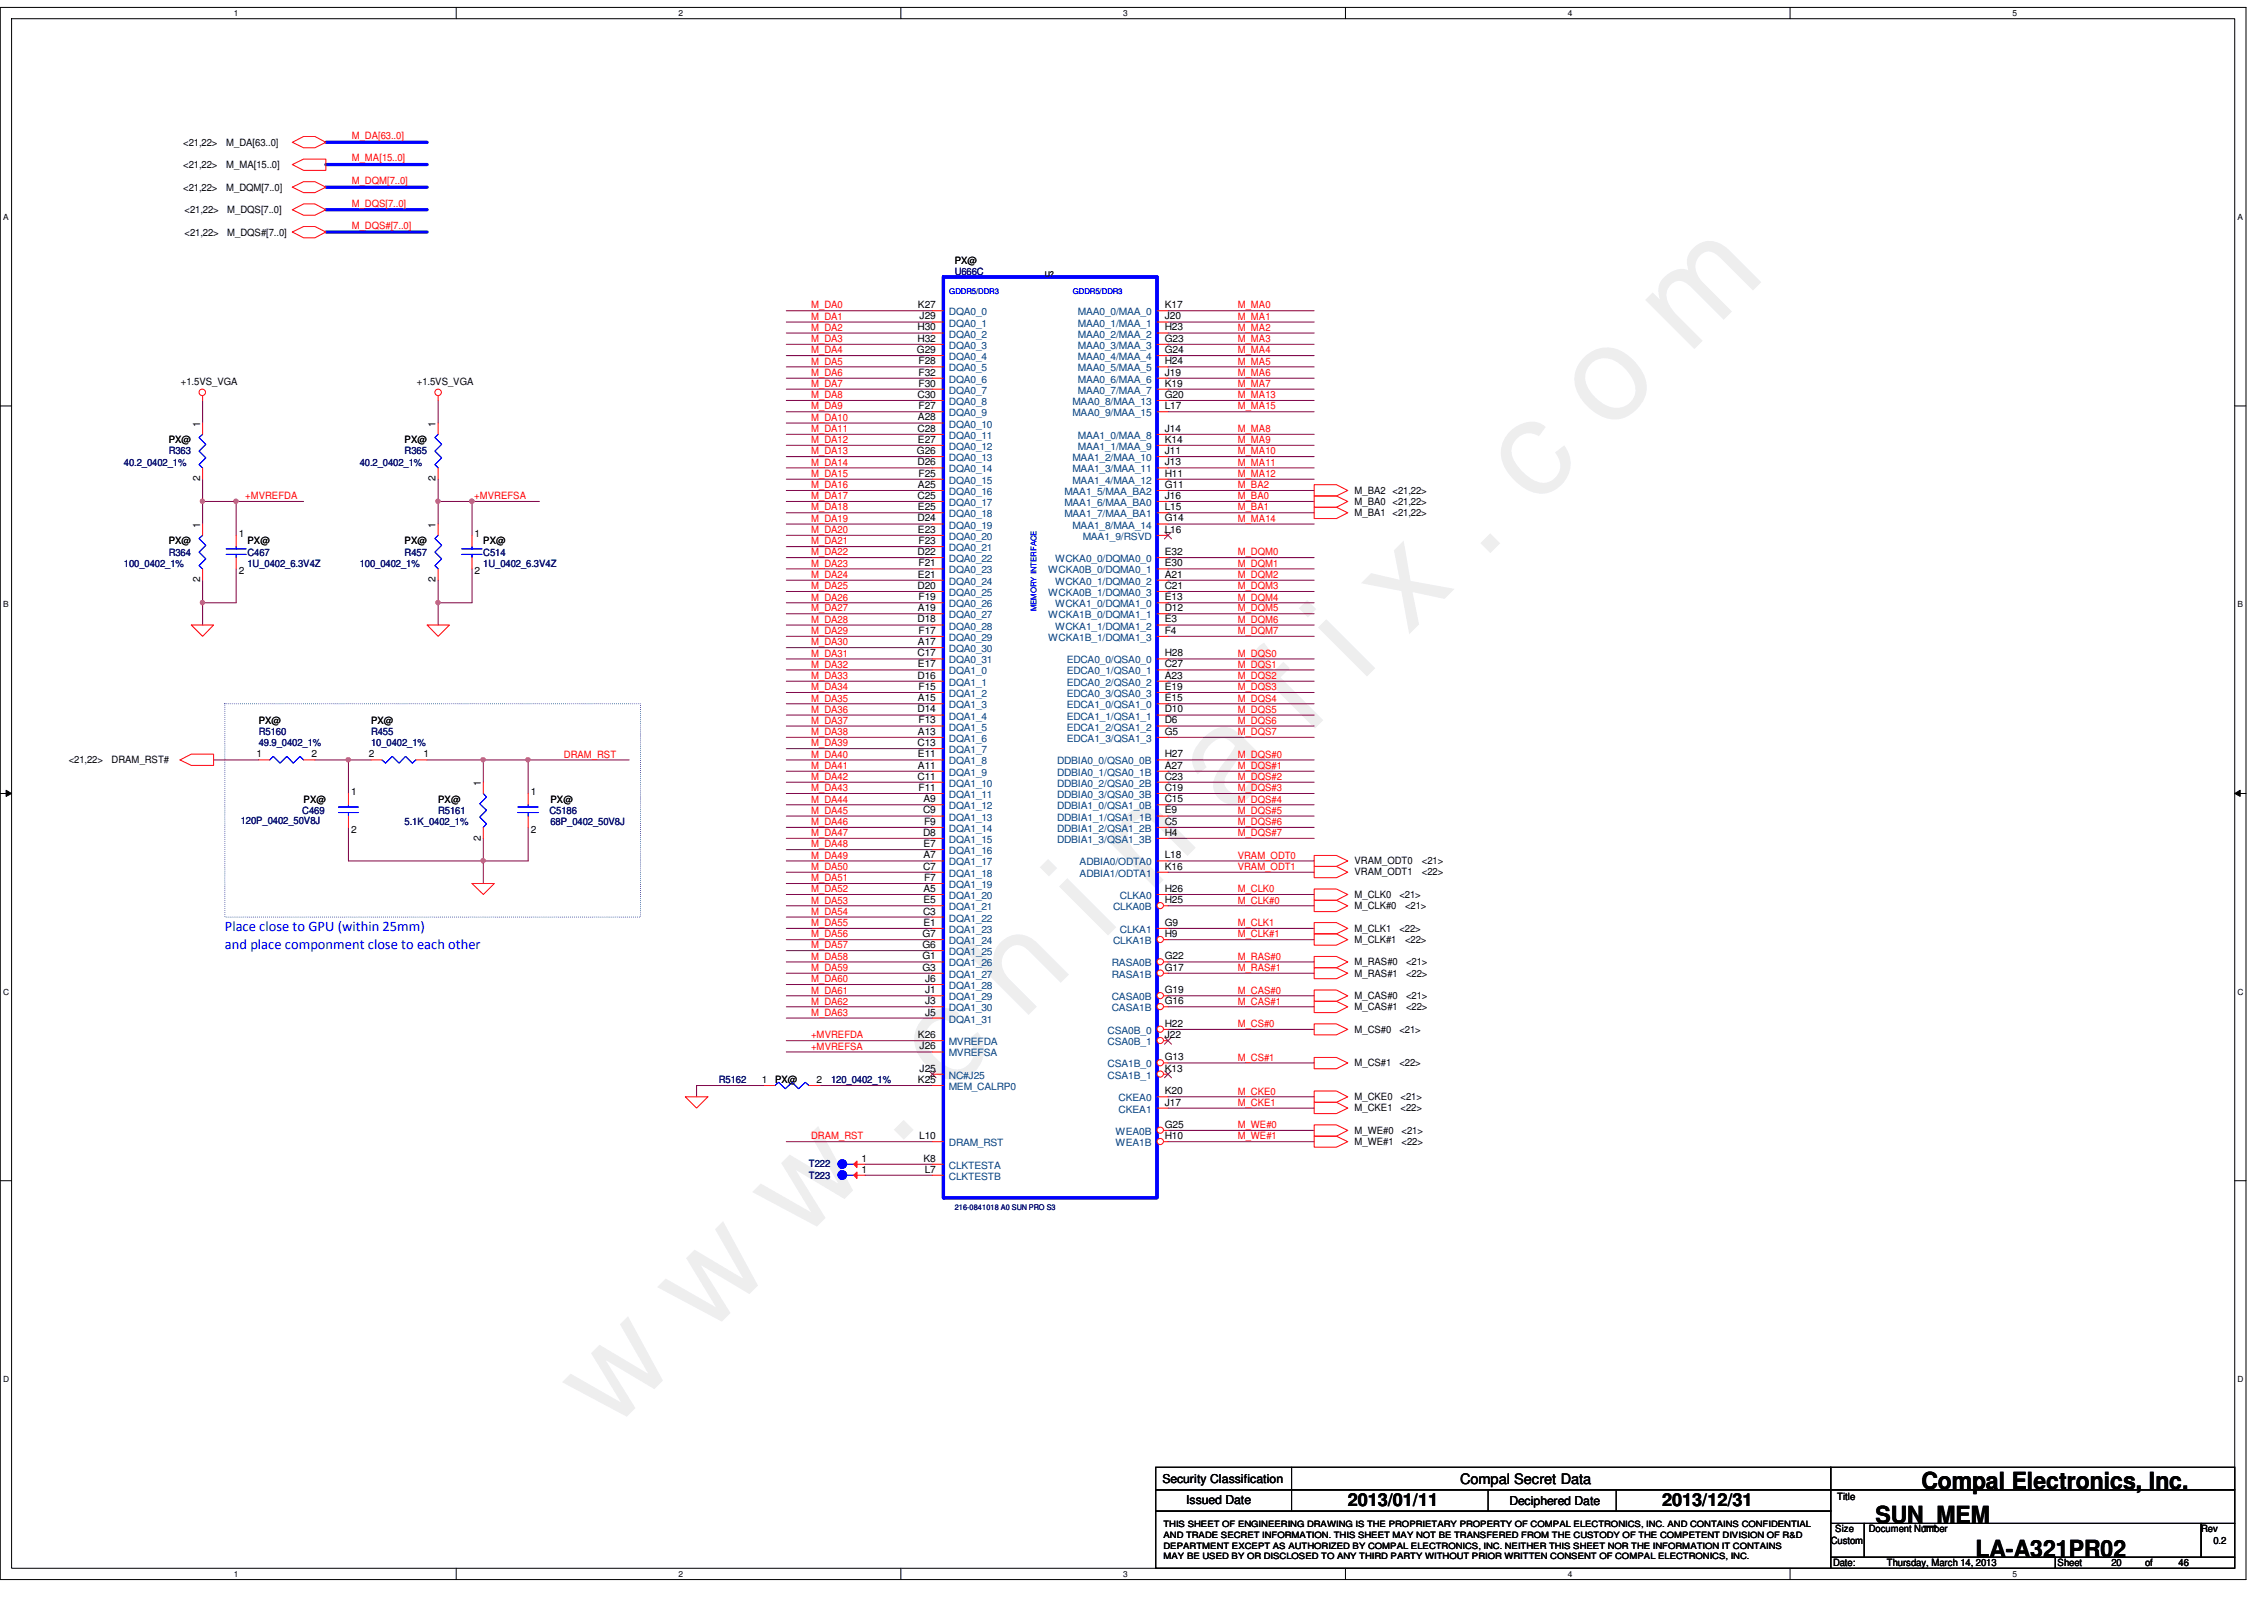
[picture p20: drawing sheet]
<svg xmlns="http://www.w3.org/2000/svg" width="297mm" height="210mm" viewBox="0 0 297 210" stroke-linecap="round" stroke-linejoin="round" font-family="sans-serif">
<defs><g id="words">
<text font-size="17.6" fill="#f0f" x="80.1" y="188" transform="rotate(-45 80.1 188)">w w w . c h i n a f i x . c o m</text>
<g font-size="3.1">
<text x="252.1" y="195.4">Compal Electronics, Inc.</text>
<text x="246.1" y="199.8">SUN_MEM</text>
<text x="259.2" y="204.2">LA-A321PR02</text>
</g>
<g font-size="2.3">
<text x="176.8" y="197.6">2013/01/11</text>
<text x="218.1" y="197.6">2013/12/31</text>
</g>
<g font-size="1.9" fill="#00f">
<text x="29.5" y="122.1">Place close to GPU (within 25mm)</text>
<text x="29.5" y="124.5">and place componment close to each other</text>
</g>
<text font-size="1.9" x="191.6" y="194.6">Compal Secret Data</text>
<g font-size="1.6">
<text x="152.5" y="194.5">Security Classification</text>
<text x="155.6" y="197.3">Issued Date</text>
<text x="198" y="197.5">Deciphered Date</text>
</g>
<g font-size="1.3">
<text x="24" y="19.1">&lt;21,22&gt;</text>
<text x="24" y="22.1">&lt;21,22&gt;</text>
<text x="29.7" y="19.1">M_DA[63..0]</text>
<text x="29.7" y="22.1">M_MA[15..0]</text>
<text x="24" y="25">&lt;21,22&gt;</text>
<text x="24.2" y="27.9">&lt;21,22&gt;</text>
<text x="29.7" y="25">M_DQM[7..0]</text>
<text x="29.8" y="27.9">M_DQS[7..0]</text>
<text x="24.2" y="30.9">&lt;21,22&gt;</text>
<text x="29.8" y="30.9">M_DQS#[7..0]</text>
<text x="125.3" y="34.6">PX@</text>
<text x="120.4" y="40.4">K27</text>
<text x="120.6" y="41.9">J29</text>
<text x="152.8" y="40.4">K17</text>
<text x="152.8" y="41.9">J20</text>
<text x="120.3" y="46.3">G29</text>
<text x="120.4" y="43.3">H30</text>
<text x="120.4" y="44.8">H32</text>
<text x="120.5" y="47.8">F28</text>
<text x="152.8" y="43.3">H23</text>
<text x="152.8" y="44.8">G23</text>
<text x="152.8" y="46.3">G24</text>
<text x="152.8" y="47.8">H24</text>
<text x="23.7" y="50.5">+1.5VS_VGA</text>
<text x="54.7" y="50.5">+1.5VS_VGA</text>
<text x="120.4" y="52.2">C30</text>
<text x="120.5" y="49.3">F32</text>
<text x="120.5" y="50.7">F30</text>
<text x="120.5" y="53.7">F27</text>
<text x="152.8" y="49.3">J19</text>
<text x="152.8" y="50.7">K19</text>
<text x="152.8" y="52.2">G20</text>
<text x="152.8" y="53.7">L17</text>
<text x="22.1" y="58.2">PX@</text>
<text x="26.2" y="56" transform="rotate(-90 26.2 56)">1</text>
<text x="53.1" y="58.2">PX@</text>
<text x="57.1" y="56" transform="rotate(-90 57.1 56)">1</text>
<text x="120.3" y="59.6">G26</text>
<text x="120.4" y="56.6">C28</text>
<text x="120.4" y="55.2">A28</text>
<text x="120.4" y="58.1">E27</text>
<text x="152.8" y="56.6">J14</text>
<text x="152.8" y="58.1">K14</text>
<text x="152.8" y="59.6">J11</text>
<text x="26.2" y="63.2" transform="rotate(-90 26.2 63.2)">2</text>
<text x="57.1" y="63.2" transform="rotate(-90 57.1 63.2)">2</text>
<text x="120.4" y="61">D26</text>
<text x="120.4" y="65.4">C25</text>
<text x="120.4" y="64">A25</text>
<text x="120.5" y="62.5">F25</text>
<text x="152.8" y="61">J13</text>
<text x="152.8" y="62.5">H11</text>
<text x="152.8" y="64">G11</text>
<text x="152.8" y="65.4">J16</text>
<text x="177.7" y="64.8">M_BA2 &lt;21,22&gt;</text>
<text x="22.1" y="71.4">PX@</text>
<text x="26.2" y="69.2" transform="rotate(-90 26.2 69.2)">1</text>
<text x="31.3" y="70.4">1</text>
<text x="32.5" y="71.4">PX@</text>
<text x="53.1" y="71.4">PX@</text>
<text x="57.1" y="69.2" transform="rotate(-90 57.1 69.2)">1</text>
<text x="62.3" y="70.4">1</text>
<text x="63.4" y="71.4">PX@</text>
<text x="120.4" y="68.4">D24</text>
<text x="120.4" y="66.9">E25</text>
<text x="120.4" y="69.9">E23</text>
<text x="120.5" y="71.4">F23</text>
<text x="152.8" y="68.4">G14</text>
<text x="152.8" y="69.9">L16</text>
<text x="152.8" y="66.9">L15</text>
<text x="177.7" y="67.7">M_BA1 &lt;21,22&gt;</text>
<text x="177.7" y="66.3">M_BA0 &lt;21,22&gt;</text>
<text x="26.2" y="76.4" transform="rotate(-90 26.2 76.4)">2</text>
<text x="31.3" y="75.4">2</text>
<text x="57.1" y="76.4" transform="rotate(-90 57.1 76.4)">2</text>
<text x="62.3" y="75.4">2</text>
<text x="120.4" y="72.8">D22</text>
<text x="120.4" y="77.3">D20</text>
<text x="120.4" y="75.8">E21</text>
<text x="120.5" y="74.3">F21</text>
<text x="152.8" y="72.8">E32</text>
<text x="152.8" y="75.8">A21</text>
<text x="152.8" y="74.3">E30</text>
<text x="152.8" y="77.3">C21</text>
<text x="120.4" y="81.7">D18</text>
<text x="120.4" y="80.2">A19</text>
<text x="120.5" y="78.7">F19</text>
<text x="120.5" y="83.1">F17</text>
<text x="152.8" y="78.7">E13</text>
<text x="152.8" y="81.7">E3</text>
<text x="152.8" y="80.2">D12</text>
<text x="152.8" y="83.1">F4</text>
<text x="120.4" y="86.1">C17</text>
<text x="120.4" y="89">D16</text>
<text x="120.4" y="84.6">A17</text>
<text x="120.4" y="87.5">E17</text>
<text x="152.8" y="86.1">H28</text>
<text x="152.8" y="87.5">C27</text>
<text x="152.8" y="89">A23</text>
<text x="33.9" y="95">PX@</text>
<text x="48.7" y="95">PX@</text>
<text x="120.4" y="93.5">D14</text>
<text x="120.4" y="92">A15</text>
<text x="120.5" y="90.5">F15</text>
<text x="120.5" y="94.9">F13</text>
<text x="152.8" y="90.5">E19</text>
<text x="152.8" y="92">E15</text>
<text x="152.8" y="93.5">D10</text>
<text x="152.8" y="94.9">D6</text>
<text x="9" y="100.1">&lt;21,22&gt;</text>
<text x="14.6" y="100.1">DRAM_RST#</text>
<text x="33.7" y="99.4">1</text>
<text x="40.8" y="99.4">2</text>
<text x="48.4" y="99.4">2</text>
<text x="55.6" y="99.4">1</text>
<text x="120.4" y="97.9">C13</text>
<text x="120.4" y="96.4">A13</text>
<text x="120.4" y="99.4">E11</text>
<text x="120.4" y="100.8">A11</text>
<text x="152.8" y="96.4">G5</text>
<text x="152.8" y="99.4">H27</text>
<text x="152.8" y="100.8">A27</text>
<text x="39.8" y="105.3">PX@</text>
<text x="46.1" y="104.3">1</text>
<text x="57.5" y="105.3">PX@</text>
<text x="63.1" y="103.1" transform="rotate(-90 63.1 103.1)">1</text>
<text x="69.6" y="104.3">1</text>
<text x="72.2" y="105.3">PX@</text>
<text x="120.4" y="102.3">C11</text>
<text x="120.5" y="103.8">F11</text>
<text x="121.1" y="106.7">C9</text>
<text x="121.2" y="105.2">A9</text>
<text x="152.8" y="102.3">C23</text>
<text x="152.8" y="103.8">C19</text>
<text x="152.8" y="105.2">C15</text>
<text x="152.8" y="106.7">E9</text>
<text x="46.1" y="109.3">2</text>
<text x="63.1" y="110.3" transform="rotate(-90 63.1 110.3)">2</text>
<text x="69.6" y="109.3">2</text>
<text x="121.1" y="109.6">D8</text>
<text x="121.2" y="111.1">E7</text>
<text x="121.2" y="112.6">A7</text>
<text x="121.2" y="108.2">F9</text>
<text x="152.8" y="112.6">L18</text>
<text x="152.8" y="108.2">C5</text>
<text x="152.8" y="109.6">H4</text>
<text x="177.7" y="113.4">VRAM_ODT0</text>
<text x="186.6" y="113.4">&lt;21&gt;</text>
<text x="121.1" y="114.1">C7</text>
<text x="121.1" y="120">C3</text>
<text x="121.2" y="117">A5</text>
<text x="121.2" y="118.5">E5</text>
<text x="121.2" y="115.6">F7</text>
<text x="152.8" y="118.5">H25</text>
<text x="152.8" y="117">H26</text>
<text x="152.8" y="114.1">K16</text>
<text x="177.7" y="119.3">M_CLK#0</text>
<text x="177.7" y="117.8">M_CLK0</text>
<text x="177.7" y="114.9">VRAM_ODT1</text>
<text x="183.6" y="117.8">&lt;21&gt;</text>
<text x="184.4" y="119.3">&lt;21&gt;</text>
<text x="186.6" y="114.9">&lt;22&gt;</text>
<text x="121" y="122.9">G7</text>
<text x="121" y="124.4">G6</text>
<text x="121" y="125.9">G1</text>
<text x="121.2" y="121.5">E1</text>
<text x="152.8" y="125.9">G22</text>
<text x="152.8" y="122.9">H9</text>
<text x="152.8" y="121.5">G9</text>
<text x="177.7" y="123.7">M_CLK#1</text>
<text x="177.7" y="122.2">M_CLK1</text>
<text x="183.6" y="122.2">&lt;22&gt;</text>
<text x="184.4" y="123.7">&lt;22&gt;</text>
<text x="121" y="127.3">G3</text>
<text x="121.4" y="128.8">J6</text>
<text x="121.4" y="130.3">J1</text>
<text x="121.4" y="131.7">J3</text>
<text x="152.8" y="130.3">G19</text>
<text x="152.8" y="131.7">G16</text>
<text x="152.8" y="127.3">G17</text>
<text x="177.7" y="128.1">M_RAS#1</text>
<text x="177.7" y="126.7">M_RAS#0</text>
<text x="177.7" y="131.1">M_CAS#0</text>
<text x="184.5" y="128.1">&lt;22&gt;</text>
<text x="184.5" y="126.7">&lt;21&gt;</text>
<text x="184.5" y="131.1">&lt;21&gt;</text>
<text x="120.4" y="136.2">K26</text>
<text x="120.6" y="137.7">J26</text>
<text x="121.4" y="133.2">J5</text>
<text x="152.8" y="134.7">H22</text>
<text x="152.8" y="136.2">J22</text>
<text x="177.7" y="135.5">M_CS#0</text>
<text x="177.7" y="132.5">M_CAS#1</text>
<text x="183.6" y="135.5">&lt;21&gt;</text>
<text x="184.5" y="132.5">&lt;22&gt;</text>
<text x="99.9" y="142.1">1</text>
<text x="101.7" y="142.1">PX@</text>
<text x="107.1" y="142.1">2</text>
<text x="120.4" y="142.1">K25</text>
<text x="120.6" y="140.6">J25</text>
<text x="152.8" y="143.6">K20</text>
<text x="152.8" y="139.1">G13</text>
<text x="152.8" y="140.6">K13</text>
<text x="177.7" y="139.9">M_CS#1</text>
<text x="183.6" y="139.9">&lt;22&gt;</text>
<text x="120.6" y="149.4">L10</text>
<text x="152.8" y="145">J17</text>
<text x="152.8" y="148">G25</text>
<text x="152.8" y="149.4">H10</text>
<text x="177.7" y="148.8">M_WE#0</text>
<text x="177.7" y="145.8">M_CKE1</text>
<text x="177.7" y="144.3">M_CKE0</text>
<text x="183.8" y="145.8">&lt;22&gt;</text>
<text x="183.8" y="144.3">&lt;21&gt;</text>
<text x="183.9" y="148.8">&lt;21&gt;</text>
<text x="113" y="153.8">1</text>
<text x="113" y="152.4">1</text>
<text x="121.2" y="152.4">K8</text>
<text x="121.3" y="153.8">L7</text>
<text x="177.7" y="150.2">M_WE#1</text>
<text x="183.9" y="150.2">&lt;22&gt;</text>
<text x="241" y="196.8">Title</text>
<text x="240.2" y="202.5">Custom</text>
<text x="240.8" y="201">Size</text>
<text x="245.2" y="201">Document Number</text>
<text x="288.8" y="201">Rev</text>
<text x="290.4" y="202.5">0.2</text>
<text x="240.5" y="205.5">Date:</text>
<text x="247.6" y="205.5">Thursday, March 14, 2013</text>
<text x="270" y="205.5">Sheet</text>
<text x="277" y="205.5">20</text>
<text x="281.4" y="205.5">of</text>
<text x="285.8" y="205.5">46</text>
</g>
<g font-size="1.3" fill="#f00">
<text x="46.1" y="18.2">M_DA[63..0]</text>
<text x="46.1" y="21.2">M_MA[15..0]</text>
<text x="46.1" y="24.1">M_DQM[7..0]</text>
<text x="46.1" y="27.1">M_DQS[7..0]</text>
<text x="46.1" y="30">M_DQS#[7..0]</text>
<text x="106.4" y="40.5">M_DA0</text>
<text x="106.4" y="42">M_DA1</text>
<text x="162.4" y="40.5">M_MA0</text>
<text x="162.4" y="42">M_MA1</text>
<text x="106.4" y="46.4">M_DA4</text>
<text x="106.4" y="47.8">M_DA5</text>
<text x="106.4" y="43.4">M_DA2</text>
<text x="106.4" y="44.9">M_DA3</text>
<text x="162.4" y="46.4">M_MA4</text>
<text x="162.4" y="47.8">M_MA5</text>
<text x="162.4" y="44.9">M_MA3</text>
<text x="162.4" y="43.4">M_MA2</text>
<text x="106.4" y="49.3">M_DA6</text>
<text x="106.4" y="50.8">M_DA7</text>
<text x="106.4" y="52.2">M_DA8</text>
<text x="106.4" y="53.7">M_DA9</text>
<text x="162.4" y="50.8">M_MA7</text>
<text x="162.4" y="49.3">M_MA6</text>
<text x="162.4" y="52.2">M_MA13</text>
<text x="162.4" y="53.7">M_MA15</text>
<text x="106.4" y="58.1">M_DA12</text>
<text x="106.4" y="59.6">M_DA13</text>
<text x="106.4" y="55.2">M_DA10</text>
<text x="106.4" y="56.7">M_DA11</text>
<text x="162.4" y="56.7">M_MA8</text>
<text x="162.4" y="58.1">M_MA9</text>
<text x="162.4" y="59.6">M_MA10</text>
<text x="32.2" y="65.5">+MVREFDA</text>
<text x="62.2" y="65.5">+MVREFSA</text>
<text x="106.4" y="61.1">M_DA14</text>
<text x="106.4" y="62.6">M_DA15</text>
<text x="106.4" y="64.1">M_DA16</text>
<text x="106.4" y="65.5">M_DA17</text>
<text x="162.4" y="62.6">M_MA12</text>
<text x="162.4" y="61.1">M_MA11</text>
<text x="162.4" y="65.5">M_BA0</text>
<text x="162.4" y="64.1">M_BA2</text>
<text x="106.4" y="69.9">M_DA20</text>
<text x="106.4" y="71.4">M_DA21</text>
<text x="106.4" y="67">M_DA18</text>
<text x="106.4" y="68.5">M_DA19</text>
<text x="162.4" y="67">M_BA1</text>
<text x="162.4" y="68.5">M_MA14</text>
<text x="106.4" y="72.9">M_DA22</text>
<text x="106.4" y="74.3">M_DA23</text>
<text x="106.4" y="75.8">M_DA24</text>
<text x="106.4" y="77.3">M_DA25</text>
<text x="162.4" y="77.3">M_DQM3</text>
<text x="162.4" y="75.8">M_DQM2</text>
<text x="162.4" y="74.3">M_DQM1</text>
<text x="162.4" y="72.9">M_DQM0</text>
<text x="106.4" y="81.7">M_DA28</text>
<text x="106.4" y="83.2">M_DA29</text>
<text x="106.4" y="78.8">M_DA26</text>
<text x="106.4" y="80.2">M_DA27</text>
<text x="162.4" y="81.7">M_DQM6</text>
<text x="162.4" y="80.2">M_DQM5</text>
<text x="162.4" y="78.8">M_DQM4</text>
<text x="162.4" y="83.2">M_DQM7</text>
<text x="106.4" y="84.7">M_DA30</text>
<text x="106.4" y="86.1">M_DA31</text>
<text x="106.4" y="87.6">M_DA32</text>
<text x="106.4" y="89.1">M_DA33</text>
<text x="162.4" y="89.1">M_DQS2</text>
<text x="162.4" y="87.6">M_DQS1</text>
<text x="162.4" y="86.1">M_DQS0</text>
<text x="106.4" y="93.5">M_DA36</text>
<text x="106.4" y="95">M_DA37</text>
<text x="106.4" y="90.6">M_DA34</text>
<text x="106.4" y="92">M_DA35</text>
<text x="162.4" y="93.5">M_DQS5</text>
<text x="162.4" y="92">M_DQS4</text>
<text x="162.4" y="90.6">M_DQS3</text>
<text x="162.4" y="95">M_DQS6</text>
<text x="74" y="99.4">DRAM_RST</text>
<text x="106.4" y="96.4">M_DA38</text>
<text x="106.4" y="97.9">M_DA39</text>
<text x="106.4" y="99.4">M_DA40</text>
<text x="106.4" y="100.9">M_DA41</text>
<text x="162.4" y="96.4">M_DQS7</text>
<text x="162.4" y="100.9">M_DQS#1</text>
<text x="162.4" y="99.4">M_DQS#0</text>
<text x="106.4" y="105.3">M_DA44</text>
<text x="106.4" y="106.8">M_DA45</text>
<text x="106.4" y="102.3">M_DA42</text>
<text x="106.4" y="103.8">M_DA43</text>
<text x="162.4" y="103.8">M_DQS#3</text>
<text x="162.4" y="102.3">M_DQS#2</text>
<text x="162.4" y="106.8">M_DQS#5</text>
<text x="162.4" y="105.3">M_DQS#4</text>
<text x="106.4" y="108.2">M_DA46</text>
<text x="106.4" y="109.7">M_DA47</text>
<text x="106.4" y="111.2">M_DA48</text>
<text x="106.4" y="112.6">M_DA49</text>
<text x="162.4" y="109.7">M_DQS#7</text>
<text x="162.4" y="108.2">M_DQS#6</text>
<text x="162.4" y="112.6">VRAM_ODT0</text>
<text x="106.4" y="117.1">M_DA52</text>
<text x="106.4" y="118.5">M_DA53</text>
<text x="106.4" y="114.1">M_DA50</text>
<text x="106.4" y="115.6">M_DA51</text>
<text x="162.4" y="118.5">M_CLK#0</text>
<text x="162.4" y="117.1">M_CLK0</text>
<text x="162.4" y="114.1">VRAM_ODT1</text>
<text x="106.4" y="120">M_DA54</text>
<text x="106.4" y="121.5">M_DA55</text>
<text x="106.4" y="123">M_DA56</text>
<text x="106.4" y="124.4">M_DA57</text>
<text x="106.4" y="125.9">M_DA58</text>
<text x="162.4" y="121.5">M_CLK1</text>
<text x="162.4" y="123">M_CLK#1</text>
<text x="162.4" y="125.9">M_RAS#0</text>
<text x="106.4" y="128.9">M_DA60</text>
<text x="106.4" y="130.3">M_DA61</text>
<text x="106.4" y="131.8">M_DA62</text>
<text x="106.4" y="127.4">M_DA59</text>
<text x="162.4" y="131.8">M_CAS#1</text>
<text x="162.4" y="130.3">M_CAS#0</text>
<text x="162.4" y="127.4">M_RAS#1</text>
<text x="106.4" y="133.3">M_DA63</text>
<text x="106.4" y="136.2">+MVREFDA</text>
<text x="106.4" y="137.7">+MVREFSA</text>
<text x="162.4" y="134.7">M_CS#0</text>
<text x="162.4" y="143.6">M_CKE0</text>
<text x="162.4" y="139.1">M_CS#1</text>
<text x="106.4" y="149.5">DRAM_RST</text>
<text x="162.4" y="145.1">M_CKE1</text>
<text x="162.4" y="149.5">M_WE#1</text>
<text x="162.4" y="148">M_WE#0</text>
</g>
<g font-size="1.3" fill="#004080">
<text x="124.5" y="41.4">DQA0_0</text>
<text x="141.4" y="41.4">MAA0_0/MAA_0</text>
<text x="124.5" y="42.8">DQA0_1</text>
<text x="124.5" y="44.3">DQA0_2</text>
<text x="124.5" y="45.8">DQA0_3</text>
<text x="124.5" y="47.2">DQA0_4</text>
<text x="141.4" y="42.8">MAA0_1/MAA_1</text>
<text x="141.4" y="44.3">MAA0_2/MAA_2</text>
<text x="141.4" y="45.8">MAA0_3/MAA_3</text>
<text x="141.4" y="47.2">MAA0_4/MAA_4</text>
<text x="124.5" y="48.7">DQA0_5</text>
<text x="124.5" y="50.2">DQA0_6</text>
<text x="124.5" y="51.6">DQA0_7</text>
<text x="124.5" y="53.1">DQA0_8</text>
<text x="140.7" y="53.1">MAA0_8/MAA_13</text>
<text x="141.4" y="48.7">MAA0_5/MAA_5</text>
<text x="141.4" y="50.2">MAA0_6/MAA_6</text>
<text x="141.4" y="51.6">MAA0_7/MAA_7</text>
<text x="124.5" y="54.6">DQA0_9</text>
<text x="124.5" y="56.1">DQA0_10</text>
<text x="124.5" y="57.6">DQA0_11</text>
<text x="124.5" y="59">DQA0_12</text>
<text x="140.7" y="54.6">MAA0_9/MAA_15</text>
<text x="141.4" y="57.6">MAA1_0/MAA_8</text>
<text x="141.4" y="59">MAA1_1/MAA_9</text>
<text x="124.5" y="60.5">DQA0_13</text>
<text x="124.5" y="62">DQA0_14</text>
<text x="124.5" y="63.5">DQA0_15</text>
<text x="124.5" y="64.9">DQA0_16</text>
<text x="139.7" y="64.9">MAA1_5/MAA_BA2</text>
<text x="140.7" y="60.5">MAA1_2/MAA_10</text>
<text x="140.7" y="62">MAA1_3/MAA_11</text>
<text x="140.7" y="63.5">MAA1_4/MAA_12</text>
<text x="124.5" y="66.4">DQA0_17</text>
<text x="124.5" y="67.9">DQA0_18</text>
<text x="124.5" y="69.3">DQA0_19</text>
<text x="124.5" y="70.8">DQA0_20</text>
<text x="139.7" y="66.4">MAA1_6/MAA_BA0</text>
<text x="139.7" y="67.9">MAA1_7/MAA_BA1</text>
<text x="140.7" y="69.3">MAA1_8/MAA_14</text>
<text x="142.1" y="70.8">MAA1_9/RSVD</text>
<text x="124.5" y="72.3">DQA0_21</text>
<text x="124.5" y="73.7">DQA0_22</text>
<text x="124.5" y="75.2">DQA0_23</text>
<text x="124.5" y="76.7">DQA0_24</text>
<text x="137.5" y="75.2">WCKA0B_0/DQMA0_1</text>
<text x="138.4" y="73.7">WCKA0_0/DQMA0_0</text>
<text x="138.4" y="76.7">WCKA0_1/DQMA0_2</text>
<text x="124.5" y="78.2">DQA0_25</text>
<text x="124.5" y="79.7">DQA0_26</text>
<text x="124.5" y="81.1">DQA0_27</text>
<text x="124.5" y="82.6">DQA0_28</text>
<text x="137.5" y="78.2">WCKA0B_1/DQMA0_3</text>
<text x="137.5" y="81.1">WCKA1B_0/DQMA1_1</text>
<text x="138.4" y="79.7">WCKA1_0/DQMA1_0</text>
<text x="138.4" y="82.6">WCKA1_1/DQMA1_2</text>
<text x="124.5" y="84.1">DQA0_29</text>
<text x="124.5" y="85.6">DQA0_30</text>
<text x="124.5" y="87">DQA0_31</text>
<text x="124.5" y="88.5">DQA1_0</text>
<text x="124.5" y="90">DQA1_1</text>
<text x="137.5" y="84.1">WCKA1B_1/DQMA1_3</text>
<text x="140" y="87">EDCA0_0/QSA0_0</text>
<text x="140" y="88.5">EDCA0_1/QSA0_1</text>
<text x="140" y="90">EDCA0_2/QSA0_2</text>
<text x="124.5" y="91.4">DQA1_2</text>
<text x="124.5" y="92.9">DQA1_3</text>
<text x="124.5" y="94.4">DQA1_4</text>
<text x="124.5" y="95.8">DQA1_5</text>
<text x="140" y="91.4">EDCA0_3/QSA0_3</text>
<text x="140" y="92.9">EDCA1_0/QSA1_0</text>
<text x="140" y="94.4">EDCA1_1/QSA1_1</text>
<text x="140" y="95.8">EDCA1_2/QSA1_2</text>
<text x="124.5" y="97.3">DQA1_6</text>
<text x="124.5" y="98.8">DQA1_7</text>
<text x="124.5" y="100.3">DQA1_8</text>
<text x="124.5" y="101.8">DQA1_9</text>
<text x="138.7" y="100.3">DDBIA0_0/QSA0_0B</text>
<text x="138.7" y="101.8">DDBIA0_1/QSA0_1B</text>
<text x="140" y="97.3">EDCA1_3/QSA1_3</text>
<text x="124.5" y="103.2">DQA1_10</text>
<text x="124.5" y="104.7">DQA1_11</text>
<text x="124.5" y="106.2">DQA1_12</text>
<text x="124.5" y="107.7">DQA1_13</text>
<text x="138.7" y="103.2">DDBIA0_2/QSA0_2B</text>
<text x="138.7" y="104.7">DDBIA0_3/QSA0_3B</text>
<text x="138.7" y="106.2">DDBIA1_0/QSA1_0B</text>
<text x="138.7" y="107.7">DDBIA1_1/QSA1_1B</text>
<text x="124.5" y="109.1">DQA1_14</text>
<text x="124.5" y="110.6">DQA1_15</text>
<text x="124.5" y="112.1">DQA1_16</text>
<text x="124.5" y="113.5">DQA1_17</text>
<text x="138.7" y="109.1">DDBIA1_2/QSA1_2B</text>
<text x="138.7" y="110.6">DDBIA1_3/QSA1_3B</text>
<text x="141.6" y="113.5">ADBIA0/ODTA0</text>
<text x="124.5" y="115">DQA1_18</text>
<text x="124.5" y="116.5">DQA1_19</text>
<text x="124.5" y="117.9">DQA1_20</text>
<text x="124.5" y="119.4">DQA1_21</text>
<text x="141.6" y="115">ADBIA1/ODTA1</text>
<text x="146" y="119.4">CLKA0B</text>
<text x="146.9" y="117.9">CLKA0</text>
<text x="124.5" y="120.9">DQA1_22</text>
<text x="124.5" y="122.4">DQA1_23</text>
<text x="124.5" y="123.9">DQA1_24</text>
<text x="124.5" y="125.3">DQA1_25</text>
<text x="146" y="123.9">CLKA1B</text>
<text x="146.9" y="122.4">CLKA1</text>
<text x="124.5" y="126.8">DQA1_26</text>
<text x="124.5" y="128.3">DQA1_27</text>
<text x="124.5" y="129.8">DQA1_28</text>
<text x="124.5" y="131.2">DQA1_29</text>
<text x="145.9" y="131.2">CASA0B</text>
<text x="145.9" y="126.8">RASA0B</text>
<text x="145.9" y="128.3">RASA1B</text>
<text x="124.5" y="137.1">MVREFDA</text>
<text x="124.5" y="132.7">DQA1_30</text>
<text x="124.5" y="134.2">DQA1_31</text>
<text x="145.3" y="135.6">CSA0B_0</text>
<text x="145.3" y="137.1">CSA0B_1</text>
<text x="145.9" y="132.7">CASA1B</text>
<text x="124.5" y="138.6">MVREFSA</text>
<text x="124.5" y="141.5">NC#J25</text>
<text x="124.5" y="143">MEM_CALRP0</text>
<text x="145.3" y="140">CSA1B_0</text>
<text x="145.3" y="141.5">CSA1B_1</text>
<text x="146.3" y="148.9">WEA0B</text>
<text x="146.8" y="144.5">CKEA0</text>
<text x="146.8" y="146">CKEA1</text>
<text x="124.5" y="150.4">DRAM_RST</text>
<text x="124.5" y="153.3">CLKTESTA</text>
<text x="124.5" y="154.8">CLKTESTB</text>
<text x="146.3" y="150.4">WEA1B</text>
</g>
<g font-size="1.3" fill="#000080">
<text x="125.3" y="36.1">U666C</text>
<text x="22.1" y="59.6">R363</text>
<text x="53.1" y="59.6">R365</text>
<text x="16.3" y="61.1">40.2_0402_1%</text>
<text x="47.2" y="61.1">40.2_0402_1%</text>
<text x="16.3" y="74.3">100_0402_1%</text>
<text x="22.1" y="72.9">R364</text>
<text x="32.5" y="72.9">C467</text>
<text x="32.5" y="74.3">1U_0402_6.3V4Z</text>
<text x="47.2" y="74.3">100_0402_1%</text>
<text x="53.1" y="72.9">R457</text>
<text x="63.4" y="72.9">C514</text>
<text x="63.4" y="74.3">1U_0402_6.3V4Z</text>
<text x="33.9" y="96.4">R5160</text>
<text x="33.9" y="97.9">49.9_0402_1%</text>
<text x="48.7" y="96.4">R455</text>
<text x="48.7" y="97.9">10_0402_1%</text>
<text x="39.7" y="106.8">C469</text>
<text x="57.5" y="106.8">R5161</text>
<text x="72.1" y="106.8">C5186</text>
<text x="31.6" y="108.1">120P_0402_50V8J</text>
<text x="53.1" y="108.2">5.1K_0402_1%</text>
<text x="72.2" y="108.2">68P_0402_50V8J</text>
<text x="94.3" y="142.1">R5162</text>
<text x="109" y="142.1">120_0402_1%</text>
<text x="106.1" y="154.6">T223</text>
<text x="106.1" y="153.2">T222</text>
</g>
<g font-size="1.1">
<text x="30.7" y="2.1">1</text>
<text x="89" y="2.1">2</text>
<text x="147.4" y="2.1">3</text>
<text x="205.7" y="2.1">4</text>
<text x="264" y="2.1">5</text>
<text x=".4" y="28.8">A</text>
<text x="293.6" y="28.8">A</text>
<text x=".4" y="79.6">B</text>
<text x="293.6" y="79.6">B</text>
<text x=".4" y="130.5">C</text>
<text x="293.6" y="130.5">C</text>
<text x=".4" y="181.3">D</text>
<text x="293.6" y="181.3">D</text>
<text x="152.7" y="203.2">DEPARTMENT EXCEPT AS AUTHORIZED BY COMPAL ELECTRONICS, INC. NEITHER THIS SHEET NOR THE INFORMATION IT CONTAINS</text>
<text x="152.7" y="200.4">THIS SHEET OF ENGINEERING DRAWING IS THE PROPRIETARY PROPERTY OF COMPAL ELECTRONICS, INC. AND CONTAINS CONFIDENTIAL</text>
<text x="152.7" y="201.8">AND TRADE SECRET INFORMATION. THIS SHEET MAY NOT BE TRANSFERED FROM THE CUSTODY OF THE COMPETENT DIVISION OF R&amp;D</text>
<text x="30.7" y="206.9">1</text>
<text x="89" y="206.9">2</text>
<text x="147.4" y="206.9">3</text>
<text x="152.6" y="204.6">MAY BE USED BY OR DISCLOSED TO ANY THIRD PARTY WITHOUT PRIOR WRITTEN CONSENT OF COMPAL ELECTRONICS, INC.</text>
<text x="205.7" y="206.9">4</text>
<text x="264" y="206.9">5</text>
</g>
<g font-size="1" fill="#00f">
<text x="124.5" y="38.6">GDDR5/DDR3</text>
<text x="140.8" y="38.6">GDDR5/DDR3</text>
<text x="136" y="80.2" transform="rotate(-90 136 80.2)">MEMORY INTERFACE</text>
</g>
<text font-size="1" x="137.1" y="36.4">U?</text>
<text font-size="1" fill="#000080" x="125.3" y="158.7">216-0841018 A0 SUN PRO S3</text>
</g></defs>
<path d="M0 1h294.7v206.2h-294.7zM1.5 2.5h291.7v203.2h-291.7z" fill="none" stroke="#000" stroke-width=".13"/>
<g fill="#fff">
<path d="M30.7 1.1h.6v1.2h-.6z"/>
<path d="M30.7 205.9h.6v1.2h-.6z"/>
</g>
<path d="M59.9 1v1.5M59.9 205.7v1.5" fill="none" stroke="#000" stroke-width=".13"/>
<g fill="#fff">
<path d="M89 1.1h.6v1.2h-.6z"/>
<path d="M89 205.9h.6v1.2h-.6z"/>
</g>
<path d="M118.2 1v1.5M118.2 205.7v1.5" fill="none" stroke="#000" stroke-width=".13"/>
<g fill="#fff">
<path d="M147.4 1.1h.6v1.2h-.6z"/>
<path d="M147.4 205.9h.6v1.2h-.6z"/>
</g>
<path d="M176.5 1v1.5M176.5 205.7v1.5" fill="none" stroke="#000" stroke-width=".13"/>
<g fill="#fff">
<path d="M205.7 1.1h.6v1.2h-.6z"/>
<path d="M205.7 205.9h.6v1.2h-.6z"/>
</g>
<path d="M234.9 1v1.5M234.9 205.7v1.5" fill="none" stroke="#000" stroke-width=".13"/>
<g fill="#fff">
<path d="M264 1.1h.6v1.2h-.6z"/>
<path d="M264 205.9h.6v1.2h-.6z"/>
<path d="M.4 27.9h.7v1.1h-.7z"/>
<path d="M293.6 27.9h.7v1.1h-.7z"/>
<path d="M.4 78.7h.7v1.1h-.7z"/>
<path d="M293.6 78.7h.7v1.1h-.7z"/>
</g>
<path d="M0 53.3h1.5M293.2 53.3h1.5" fill="none" stroke="#000" stroke-width=".13"/>
<g fill="#fff">
<path d="M.4 129.5h.8v1.2h-.8z"/>
<path d="M293.6 129.5h.7v1.2h-.7z"/>
</g>
<path d="M0 104.1h1.5M.8 103.7l.7 .4-.7 .4zM293.2 104.1l.7-.4v.8zM293.2 104.1h1.5" fill="none" stroke="#000" stroke-width=".13"/>
<path d="M.8 103.7l.7 .4-.7 .4zM293.2 104.1l.7-.4v.8z" fill="#000"/>
<g fill="#fff">
<path d="M.4 180.3h.8v1.2h-.8z"/>
<path d="M293.6 180.3h.7v1.2h-.7z"/>
</g>
<path d="M0 154.9h1.5M293.2 154.9h1.5" fill="none" stroke="#000" stroke-width=".13"/>
<path d="M29.5 92.3h54.5v28h-54.5z" fill="none" stroke="#00f" stroke-width=".13" stroke-dasharray="0 .3"/>
<path d="M39.8 65.8h-8.8v4.4" fill="none" stroke="#800040" stroke-width=".13"/>
<circle cx="31" cy="65.8" r=".29" fill="#f0f"/>
<circle cx="31" cy="65.8" r=".29" fill="none" stroke="#f0f" stroke-width=".13"/>
<path d="M31 74.6v4.5h-4.4" fill="none" stroke="#800040" stroke-width=".13"/>
<circle cx="26.6" cy="79.1" r=".29" fill="#f0f"/>
<circle cx="26.6" cy="79.1" r=".29" fill="none" stroke="#f0f" stroke-width=".13"/>
<path d="M26.6 76.1v5.9M31 65.8h-4.4v2.9" fill="none" stroke="#800040" stroke-width=".13"/>
<circle cx="26.6" cy="65.8" r=".29" fill="#f0f"/>
<circle cx="26.6" cy="65.8" r=".29" fill="none" stroke="#f0f" stroke-width=".13"/>
<path d="M26.6 52.5v3M26.6 62.9v2.9M70.8 65.8h-8.9v4.4M56 99.7h7.4" fill="none" stroke="#800040" stroke-width=".13"/>
<path d="M42.8 18.7h13.2M42.8 24.6h13.2M42.8 27.5h13.2M42.8 21.6h13.2M42.8 30.4h13.2" fill="none" stroke="#00f" stroke-width=".42"/>
<circle cx="61.9" cy="65.8" r=".29" fill="#f0f"/>
<circle cx="61.9" cy="65.8" r=".29" fill="none" stroke="#f0f" stroke-width=".13"/>
<path d="M61.9 74.6v4.5h-4.4" fill="none" stroke="#800040" stroke-width=".13"/>
<circle cx="57.5" cy="79.1" r=".29" fill="#f0f"/>
<circle cx="57.5" cy="79.1" r=".29" fill="none" stroke="#f0f" stroke-width=".13"/>
<path d="M57.5 52.5v3M57.5 79.1v2.9M61.9 65.8h-4.4v2.9" fill="none" stroke="#800040" stroke-width=".13"/>
<circle cx="61.9" cy="65.8" r=".29" fill="#f0f"/>
<circle cx="61.9" cy="65.8" r=".29" fill="none" stroke="#f0f" stroke-width=".13"/>
<circle cx="57.5" cy="65.8" r=".29" fill="#f0f"/>
<circle cx="57.5" cy="65.8" r=".29" fill="none" stroke="#f0f" stroke-width=".13"/>
<path d="M63.4 110v2.9h-17.7" fill="none" stroke="#800040" stroke-width=".13"/>
<circle cx="63.4" cy="112.9" r=".29" fill="#f0f"/>
<circle cx="63.4" cy="112.9" r=".29" fill="none" stroke="#f0f" stroke-width=".13"/>
<path d="M45.7 99.7h3M45.7 108.5v4.4" fill="none" stroke="#800040" stroke-width=".13"/>
<circle cx="45.7" cy="99.7" r=".29" fill="#f0f"/>
<circle cx="45.7" cy="99.7" r=".29" fill="none" stroke="#f0f" stroke-width=".13"/>
<path d="M57.5 62.9v2.9M57.5 76.1v3M45.7 99.7v4.4M63.4 102.6v-2.9h5.9v4.4M69.3 112.9h-5.9v3" fill="none" stroke="#800040" stroke-width=".13"/>
<circle cx="63.4" cy="99.7" r=".29" fill="#f0f"/>
<circle cx="63.4" cy="99.7" r=".29" fill="none" stroke="#f0f" stroke-width=".13"/>
<path d="M28 99.7h5.9M41.3 99.7h4.4" fill="none" stroke="#800040" stroke-width=".13"/>
<g fill="none" stroke="#f00" stroke-width=".13">
<path d="M38.4 18.7l1.4-.8h1.5l1.5 .8-1.5 .7h-1.5zM38.4 30.4l1.4-.7h1.5l1.5 .7-1.5 .8h-1.5zM38.4 27.5l1.4-.7h1.5l1.5 .7-1.5 .7h-1.5zM38.4 24.6l1.4-.8h1.5l1.5 .8-1.5 .7h-1.5zM38.4 21.6l1.4-.7h3v1.5h-3zM26.6 51.9v.6M26.6 55.5v1.5M57.5 51.9v.6M57.5 55.5v1.5M26.6 61.4v1.5M26.6 68.7v1.5M26.6 74.6v1.5"/>
<path d="M31 70.2v1.5M31 73.2v1.4M57.5 61.4v1.5M57.5 68.7v1.5M57.5 74.6v1.5M61.9 70.2v1.5M61.9 73.2v1.4M23.6 99.7l1.5-.8h2.9v1.5h-2.9zM25.1 82h2.9l-1.4 1.5zM33.9 99.7h1.5M39.8 99.7h1.5M48.7 99.7h1.4"/>
<path d="M54.6 99.7h1.4M56 82h3l-1.5 1.5zM45.7 104.1v1.5M45.7 107.1v1.4M61.9 115.9h3l-1.5 1.4zM63.4 102.6v1.5M63.4 108.5v1.5"/>
<circle cx="26.5" cy="51.5" r=".43"/>
<circle cx="57.5" cy="51.5" r=".43"/>
</g>
<g fill="none" stroke="#000" stroke-width=".13">
<path d="M151.6 192.5h88.6v3h-88.6zM151.6 195.5h88.6v2.7h-88.6zM151.6 198.2h88.6v7.5h-88.6zM169.5 192.5v5.7M195.2 195.5v2.7M212 195.5v2.7M240.2 192.5h53v3h-53zM240.2 195.5h53v4.4h-53zM240.2 199.9h4.4v4.4h-4.4zM244.6 199.9h44.2v4.4h-44.2zM288.8 199.9h4.4v4.4h-4.4zM240.2 204.3h29.5v1.4h-29.5z"/>
<path d="M269.7 204.3h23.5v1.4h-23.5z"/>
</g>
<g fill="none" stroke="#00f" stroke-width=".13">
<path d="M26.6 57l-.5 .4 .9 .9-.9 .9 .9 .9-.9 .9 .5 .4M57.5 57l-.4 .4 .9 .9-.9 .9 .9 .9-.9 .9 .4 .4M26.6 70.2l-.5 .5 .9 .8-.9 .9 .9 .9-.9 .9 .5 .4M29.7 72.7h2.6M29.7 72h2.6M31 71.7v.3M31 72.7v.5M57.5 70.2l-.4 .5 .9 .8-.9 .9 .9 .9-.9 .9 .4 .4M60.6 72.7h2.6M60.6 72h2.6M61.9 71.7v.3M61.9 72.7v.5"/>
<path d="M35.4 99.7l.5-.5 .8 .9 .9-.9 .9 .9 .9-.9 .4 .5M50.1 99.7l.5 .4 .9-.9 .9 .9 .8-.9 .9 .9 .5-.4M44.4 106.6h2.6M44.4 105.9h2.6M45.7 105.6v.3M45.7 106.6v.5M63.4 104.1l.4 .5-.9 .9 .9 .8-.9 .9 .9 .9-.4 .4"/>
</g>
<path d="M123.8 36.3h28v120.8h-28z" fill="none" stroke="#00f" stroke-width=".42"/>
<circle cx="31" cy="65.8" r=".29" fill="#f0f"/>
<circle cx="31" cy="65.8" r=".29" fill="none" stroke="#f0f" stroke-width=".13"/>
<circle cx="26.6" cy="79.1" r=".29" fill="#f0f"/>
<circle cx="26.6" cy="79.1" r=".29" fill="none" stroke="#f0f" stroke-width=".13"/>
<circle cx="26.6" cy="65.8" r=".29" fill="#f0f"/>
<circle cx="26.6" cy="65.8" r=".29" fill="none" stroke="#f0f" stroke-width=".13"/>
<circle cx="61.9" cy="65.8" r=".29" fill="#f0f"/>
<circle cx="61.9" cy="65.8" r=".29" fill="none" stroke="#f0f" stroke-width=".13"/>
<circle cx="57.5" cy="79.1" r=".29" fill="#f0f"/>
<circle cx="57.5" cy="79.1" r=".29" fill="none" stroke="#f0f" stroke-width=".13"/>
<circle cx="61.9" cy="65.8" r=".29" fill="#f0f"/>
<circle cx="61.9" cy="65.8" r=".29" fill="none" stroke="#f0f" stroke-width=".13"/>
<circle cx="57.5" cy="65.8" r=".29" fill="#f0f"/>
<circle cx="57.5" cy="65.8" r=".29" fill="none" stroke="#f0f" stroke-width=".13"/>
<circle cx="63.4" cy="112.9" r=".29" fill="#f0f"/>
<circle cx="63.4" cy="112.9" r=".29" fill="none" stroke="#f0f" stroke-width=".13"/>
<circle cx="45.7" cy="99.7" r=".29" fill="#f0f"/>
<circle cx="45.7" cy="99.7" r=".29" fill="none" stroke="#f0f" stroke-width=".13"/>
<circle cx="63.4" cy="99.7" r=".29" fill="#f0f"/>
<circle cx="63.4" cy="99.7" r=".29" fill="none" stroke="#f0f" stroke-width=".13"/>
<use href="#words"/>
</svg>
